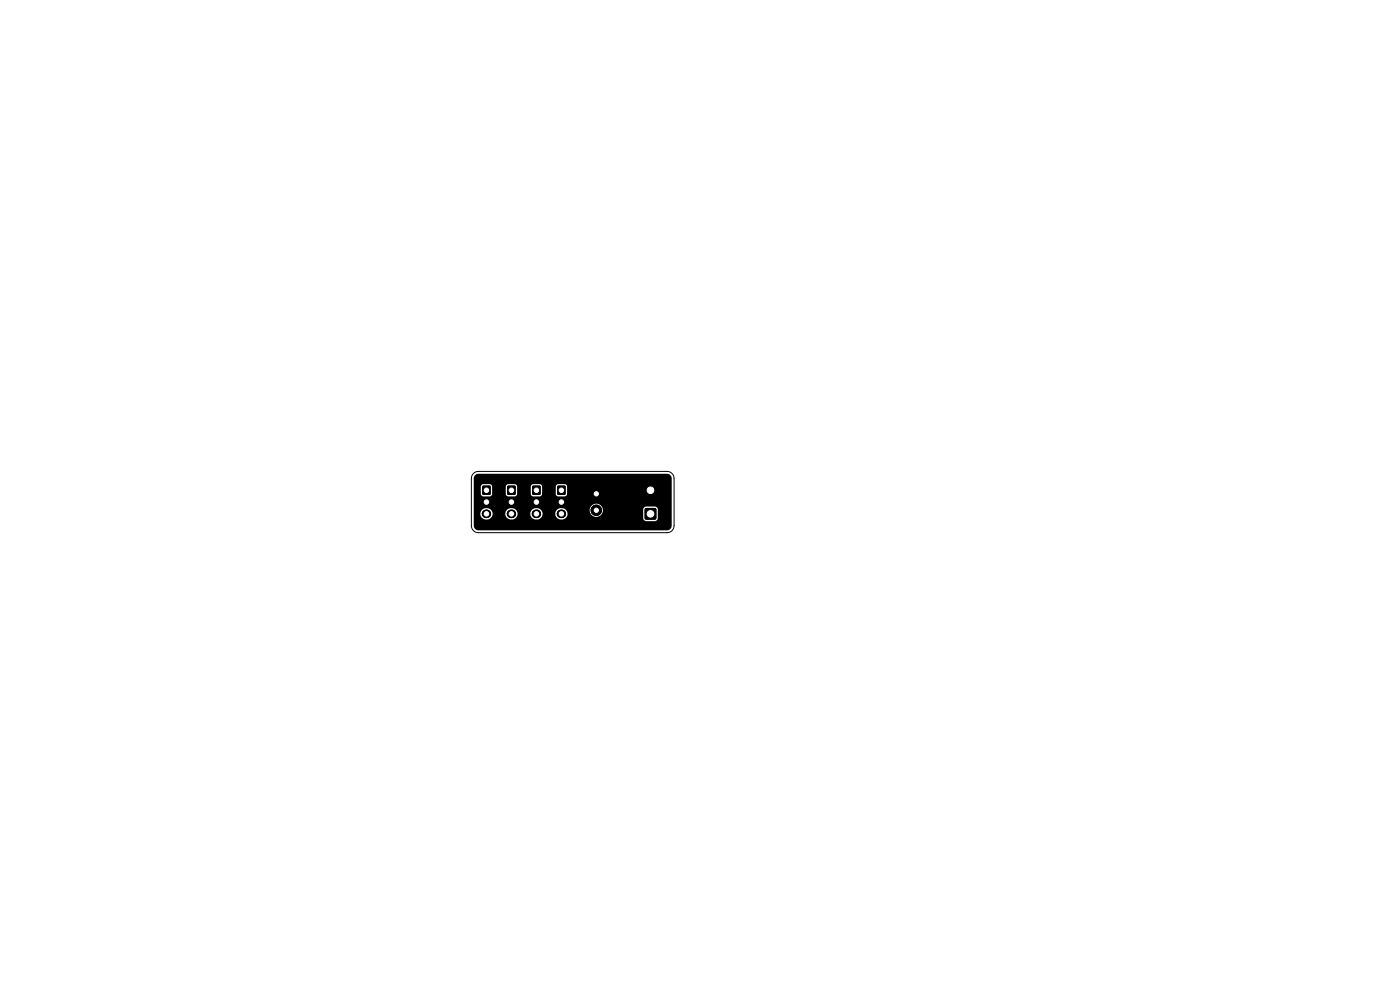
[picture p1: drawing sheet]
<svg xmlns="http://www.w3.org/2000/svg" width="297mm" height="210mm" viewBox="0 0 297 210" stroke-linecap="round" stroke-linejoin="round" font-family="sans-serif">
<g fill="#000">
<path d="M102.4 103.1h1.6v1.8h-1.6zM100.8 101.3l4.2 .1-.1 10.3-4.1-.1v-10.1h.2v10h3.8v-10.1l-4 .1zM107.7 103.1h1.6v1.8h-1.6zM106.1 101.3l4.2 .1-.1 10.3-4.1-.1v-10.1h.1v10h3.9v-10.1l-4 .1zM113 103.1h1.6v1.8h-1.6zM111.4 101.3l4.2 .1-.1 10.3-4.1-.1v-10.1h.1v10h4v-10.1l-4.1 .1zM118.3 103.1h1.6v1.8h-1.6zM116.7 101.3l4.2 .1-.1 10.3-4.1-.1v-10.1h.1v10h4v-10.1l-4.1 .1zM125.4 103.7h2.2v2.2h-2.2zM126.1 101.4h.3l.1-.3 .1 .3 .3 .1h-.3l-.1 .3-.1-.3zM123.4 103.7a4.1 4.1 0 0 1 6.6 .7 4.1 4.1 0 0 1-2.5 6.1 4.1 4.1 0 0 1-5.1-4.2h.1a4 4 0 0 0 5.7 3.8 4 4 0 0 0 .7-6.8 4 4 0 0 0-6.4 2.6v.4h-.1a4.1 4.1 0 0 1 1-2.6zM132.3 104h.3l.1-.3 .1 .3 .3 .1h-.3l-.1 .3-.1-.3z"/>
<path d="M132.3 109l.8 .1h-.7zM136.9 107.8h2l.3 .1 .1 2-.2 .3-2 .1-.3-.2-.1-2zM100.7 100.8l.8-.3h39.9a1.01 1.01 0 0 1 1.1 1.1v9.8a1.01 1.01 0 0 1-1.1 1.1h-39.8a1.01 1.01 0 0 1-1.1-1.1v-2.5h1.4a1.3 1.3 0 0 0 1.3 1.3 1.3 1.3 0 0 0 1.3-1.3h2.7l.2 .7a1.32 1.32 0 0 0 1.5 .6 1.32 1.32 0 0 0 .9-1.3h2.7l.2 .7a1.32 1.32 0 0 0 1.5 .6 1.32 1.32 0 0 0 .9-1.3h2.7l.2 .7a1.28 1.28 0 0 0 1.8 .4 1.28 1.28 0 0 0 .2-1.9h5.1v.3a1.4 1.4 0 0 0 1.5 1.2 1.4 1.4 0 0 0 1.3-1.5h8.5l.1 1.9 .2 .4 .4 .2h1.8l.4-.2 .3-.5v-1.8l-.2-.4-.4-.2-1.9-.1a.67 .67 0 0 0-.7 .7h-8.5v-.2a1.4 1.4 0 0 0-1.5-1.1 1.4 1.4 0 0 0-1.3 1.3h-5.1a1.31 1.31 0 0 0-2.2 .8h-2.7v-.2a1.32 1.32 0 0 0-1.4-.9 1.32 1.32 0 0 0-1.2 1.1h-2.7v-.2a1.32 1.32 0 0 0-1.4-.9 1.32 1.32 0 0 0-1.2 1.1h-2.7v-.2a1.32 1.32 0 0 0-1.4-.9 1.32 1.32 0 0 0-1.2 1.1h-1.4v-5.7h1.5v1.7l.5 .4h1.4l.3-.2 .2-.3v-1.6h2.9v1.7l.5 .4h1.4l.3-.2 .2-.3v-1.6h2.9v1.7l.5 .4h1.4l.3-.2 .2-.3v-1.6h2.9v1.6l.2 .3 .3 .2h1.4l.5-.4v-1.8l-.4-.4h-1.5l-.3 .2-.2 .3h-2.9l-.4-.5h-1.5l-.3 .2-.2 .3h-2.9l-.4-.5h-1.5l-.3 .2-.2 .3h-2.9l-.4-.5h-1.5l-.3 .2-.2 .3h-1.5v-1.9zM134.2 101.4l7.7 .1-.1 10.1-7.7-.1v-.1h7.6v-9.8h-1.1v9.8h-.2v-9.8h-6.1v9.8h-.2z"/>
</g>
<path d="M103.1 106.5h.2M103.1 109h.2M108.4 106.5h.2M108.4 109h.2M113.7 106.5h.2M113.7 109h.2M119 106.5h.2M119 109h.2" fill="none" stroke="#000" stroke-width="1.8"/>
<g fill="#000" stroke="#000" stroke-width=".21">
<circle cx="126.5" cy="108.2" r="1.1"/>
<circle cx="138" cy="104" r="1.25"/>
</g>
<path d="M138 104l-6.2 .8h-7.8l-2.2 1.7h-18.6" fill="none" stroke="#000" stroke-width="1.5"/>
<path d="M100.4 100.4l.6-.3 .5-.1h40a1.5 1.5 0 0 1 1.5 1.5v10a1.5 1.5 0 0 1-1.5 1.5h-40a1.5 1.5 0 0 1-1.5-1.5v-10l.1-.5z" fill="none" stroke="#000" stroke-width=".21"/>
<g fill="#fff" stroke="#fff" stroke-width=".21">
<circle cx="103.2" cy="104" r=".47"/>
<circle cx="103.2" cy="106.5" r=".47"/>
<circle cx="103.2" cy="109" r=".47"/>
<circle cx="119.1" cy="104" r=".47"/>
<circle cx="119.1" cy="106.5" r=".47"/>
<circle cx="119.1" cy="109" r=".47"/>
<circle cx="138" cy="109" r=".7"/>
<circle cx="138" cy="104" r=".7"/>
<circle cx="126.5" cy="104.7" r=".45"/>
<circle cx="126.5" cy="108.3" r=".45"/>
<circle cx="108.5" cy="104" r=".47"/>
<circle cx="108.5" cy="106.5" r=".47"/>
<circle cx="108.5" cy="109" r=".47"/>
<circle cx="113.8" cy="104" r=".47"/>
<circle cx="113.8" cy="106.5" r=".47"/>
<circle cx="113.8" cy="109" r=".47"/>
</g>
</svg>
